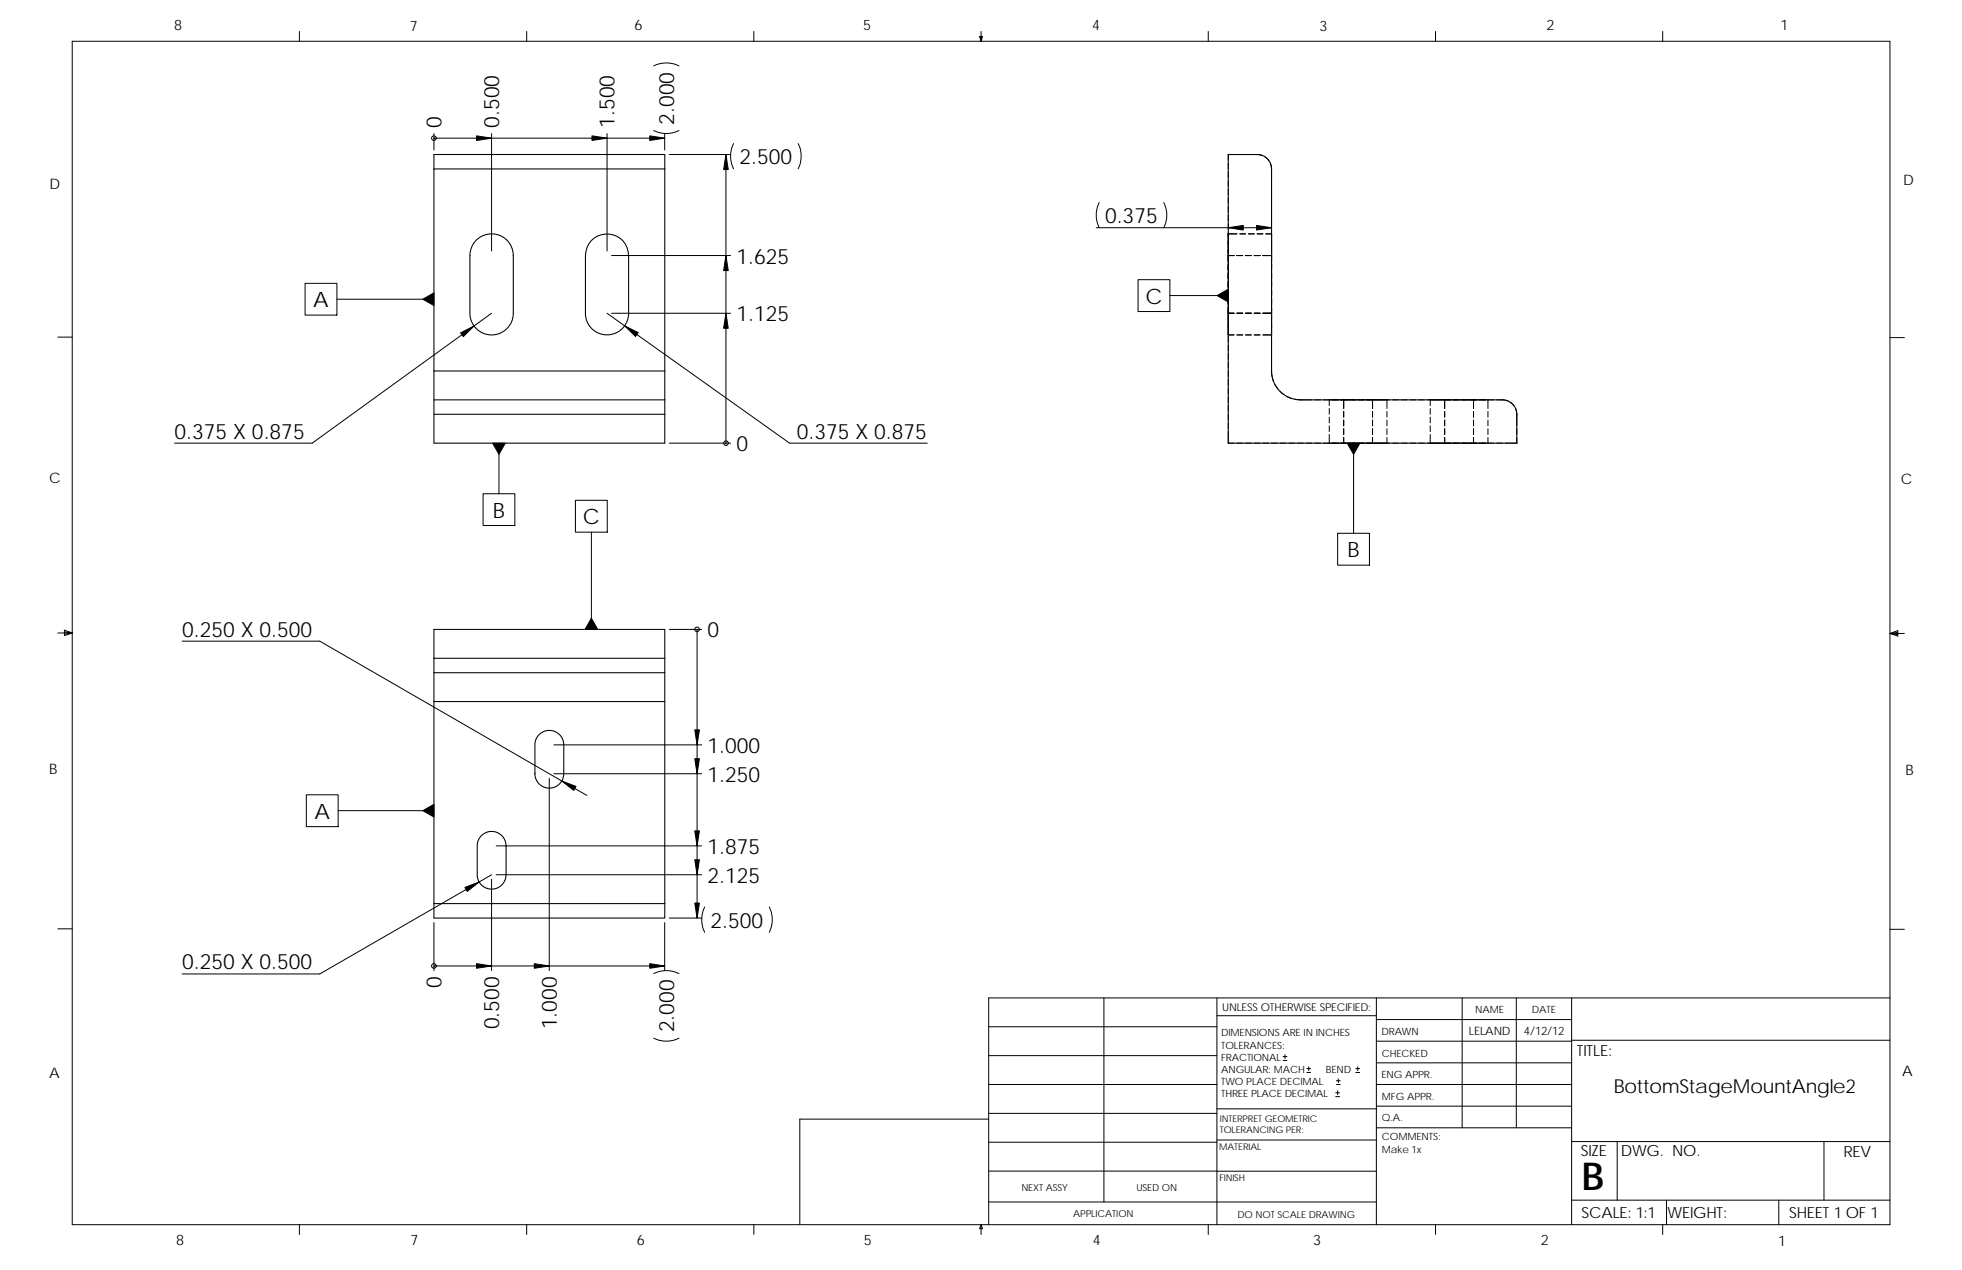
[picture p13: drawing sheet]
<svg xmlns="http://www.w3.org/2000/svg" width="432mm" height="279mm" viewBox="0 0 432 279" stroke-linecap="round" stroke-linejoin="round" font-family="sans-serif">
<defs><g id="words">
<text font-size="8.5" x="348.1" y="261.7">B</text>
<g font-size="4.7">
<text x="97.2" y="28.1" transform="rotate(-90 97.2 28.1)">0</text>
<text x="109.9" y="28.1" transform="rotate(-90 109.9 28.1)">0.500</text>
<text x="135.3" y="28.1" transform="rotate(-90 135.3 28.1)">1.500</text>
<text x="148.3" y="27.4" transform="rotate(-90 148.3 27.4)">2.000</text>
<text x="162.7" y="36.1">2.500</text>
<text x="243.2" y="49.1">0.375</text>
<text x="162.1" y="58">1.625</text>
<text x="68.9" y="67.6">A</text>
<text x="162.1" y="70.7">1.125</text>
<text x="252.1" y="66.8">C</text>
<text x="38.4" y="96.5">0.375 X 0.875</text>
<text x="162.1" y="99.3">0</text>
<text x="175.4" y="96.5">0.375 X 0.875</text>
<text x="108.5" y="113.9">B</text>
<text x="128.2" y="115.3">C</text>
<text x="296.5" y="122.6">B</text>
<text x="40.1" y="140">0.250 X 0.500</text>
<text x="155.7" y="140.2">0</text>
<text x="155.7" y="165.6">1.000</text>
<text x="155.7" y="172">1.250</text>
<text x="69.2" y="180.1">A</text>
<text x="155.7" y="187.9">1.875</text>
<text x="155.7" y="194.2">2.125</text>
<text x="156.4" y="204.1">2.500</text>
<text x="40.1" y="213.3">0.250 X 0.500</text>
<text x="97.2" y="217.4" transform="rotate(-90 97.2 217.4)">0</text>
<text x="109.9" y="226.5" transform="rotate(-90 109.9 226.5)">0.500</text>
<text x="122.6" y="226.5" transform="rotate(-90 122.6 226.5)">1.000</text>
<text x="148.3" y="227.1" transform="rotate(-90 148.3 227.1)">2.000</text>
</g>
<text font-size="4.2" x="355.2" y="240.4">BottomStageMountAngle2</text>
<g font-size="3.4">
<text x="347" y="232.3">TITLE:</text>
<text x="347.9" y="254.3">SIZE</text>
<text x="356.7" y="254.3">DWG. NO.</text>
<text x="405.7" y="254.4">REV</text>
<text x="348.1" y="267.9">SCALE: 1:1</text>
<text x="367" y="268">WEIGHT:</text>
<text x="393.8" y="267.9">SHEET 1 OF 1</text>
</g>
<g font-size="3.2">
<text x="38.3" y="6.7">8</text>
<text x="90.2" y="6.8">7</text>
<text x="139.7" y="6.5">6</text>
<text x="189.9" y="6.5">5</text>
<text x="240.4" y="6.6">4</text>
<text x="290.4" y="6.7">3</text>
<text x="340.4" y="6.6">2</text>
<text x="391.8" y="6.7">1</text>
<text x="10.9" y="41.6">D</text>
<text x="418.9" y="40.7">D</text>
<text x="10.8" y="106.3">C</text>
<text x="418.4" y="106.4">C</text>
<text x="10.8" y="170.2">B</text>
<text x="419.4" y="170.6">B</text>
<text x="10.8" y="237.2">A</text>
<text x="418.6" y="236.8">A</text>
<text x="38.8" y="273.9">8</text>
<text x="90.3" y="273.9">7</text>
<text x="140.2" y="273.8">6</text>
<text x="190.1" y="273.9">5</text>
<text x="240.5" y="273.8">4</text>
<text x="289" y="273.9">3</text>
<text x="339.1" y="273.9">2</text>
<text x="391.4" y="274.2">1</text>
</g>
<g font-size="2.5">
<text x="323.3" y="227.6">LELAND</text>
<text x="335.4" y="227.7">4/12/12</text>
</g>
<text font-size="2.4" x="269" y="222.4">UNLESS OTHERWISE SPECIFIED:</text>
<g font-size="2.2">
<text x="304" y="227.7">DRAWN</text>
<text x="324.7" y="222.9">NAME</text>
<text x="337.2" y="222.9">DATE</text>
<text x="268.8" y="228">DIMENSIONS ARE IN INCHES</text>
<text x="268.8" y="230.7">TOLERANCES:</text>
<text x="268.8" y="233.3">FRACTIONAL</text>
<text x="304.1" y="232.6">CHECKED</text>
<text x="268.8" y="236">ANGULAR: MACH</text>
<text x="268.8" y="238.6">TWO PLACE DECIMAL</text>
<text x="291.8" y="236">BEND</text>
<text x="304" y="237.2">ENG APPR.</text>
<text x="268.8" y="241.3">THREE PLACE DECIMAL</text>
<text x="304.1" y="242">MFG APPR.</text>
<text x="304.1" y="246.7">Q.A.</text>
<text x="304.1" y="250.9">COMMENTS:</text>
<text x="304.1" y="253.6">Make 1x</text>
</g>
<g font-size="2.1">
<text x="224.8" y="262">NEXT ASSY</text>
<text x="250.1" y="262">USED ON</text>
<text x="236.2" y="267.8">APPLICATION</text>
<text x="272.4" y="267.9">DO NOT SCALE DRAWING</text>
</g>
<g font-size="2">
<text x="268.5" y="249.4">TOLERANCING PER:</text>
<text x="268.5" y="246.8">INTERPRET GEOMETRIC</text>
<text x="268.3" y="252.9">MATERIAL</text>
<text x="268.4" y="259.7">FINISH</text>
</g>
</g></defs>
<g fill="none" stroke="#000" stroke-width=".22">
<path d="M15.9 9.1h400v260.3h-400zM65.9 6.9v2.2M115.9 6.9v2.2M143.9 14.5a6.2 6.2 0 0 1 5.5 0M165.9 6.9v2.2M215.6 8h.6l-.3 1.1zM215.7 8l.2 1.1M215.9 6.9v2.2M216 8l-.1 1.1M265.9 6.9v2.2M315.9 6.9v2.2M365.9 6.9v2.2"/>
<path d="M95.5 30.4h.1M95.5 29.4v3.6M95.5 30.4h50.8M108.2 29.4v25.8M133.6 29.4v25.8M143.9 28.7a6.2 6.2 0 0 0 5.5 0M146.3 29.4v3.6M147.3 34h13.5M159.8 34v63.5M161.4 31.6a6.2 6.2 0 0 0 0 5.5M175.7 31.6a6.2 6.2 0 0 1 0 5.5M270.3 34h.1"/>
<path d="M270.3 34h2.6M270.3 34v1.3M270.3 35.9v1.3M270.3 37.8v1.3M270.3 39.7v1.3M273.5 34h1.3M275.4 34h1.3M276.7 34l1.2 .2M278.4 34.5l.9 .9M279.6 35.9l.2 1.3M279.8 37.2h.1M279.8 37.2v2.5"/>
<path d="M134.6 56.2h26.2M241.3 50.1h38.5M241.9 44.6a6.2 6.2 0 0 0 0 5.5M256.1 44.6a6.2 6.2 0 0 1 0 5.5M270.3 41.6v1.3M270.3 43.5v1.3M270.3 45.4v1.3M270.3 47.3v1.3M270.3 49.2v1.3M270.3 51.1v1.3M270.3 51.5h1.9M270.3 53v1.3z"/>
<path d="M270.3 51.8v-.3v.9M270.3 52.5v1.2M270.3 54.4v1.2M271.6 56.2h-1.3v-1.3v18.8v-4.8h1.3M272.2 56.2h1.3M272.9 51.5h1.2M274.1 56.2h1.3M274.8 51.5h1.2M276 56.2h1.3M276.7 51.5h1.2M278.6 51.5h1.2M279.8 55.6v14.6v-1.3"/>
<path d="M279.8 51.8v2.5M279.8 40.3v1.3M279.8 42.2v1.3M279.8 44.2v1.2M279.8 46.1v1.2M279.8 48v1.2M279.8 49.9v1.2M279.8 51.8v-.3v4.7h-1.9M279.8 54.4v1.2M12.7 74.2h3.2M67.1 62.3h7v7h-7zM74.1 65.8h21.4"/>
<path d="M108.2 68.9l-39.5 28.6h-30.3M133.6 68.9l40.2 28.6h30.3M134.6 68.9h26.2M250.5 61.5h7v7h-7zM257.5 65h12.8M270.3 74v1.3M270.3 75.9v1.3M270.3 77.8v1.3M270.3 79.7v1.3M270.3 73.7h1.3M272.2 68.9h1.3M272.2 73.7h1.3"/>
<path d="M274.1 68.9h1.3M274.1 73.7h1.3M276 68.9h1.3M276 73.7h1.3M277.9 68.9h1.9M277.9 73.7h1.9M279.8 72.7v1.3M279.8 74.6v1.3M279.8 76.5v1.3M279.8 78.4v1.3M279.8 70.8v1.3zM279.8 72.7v1v-.3"/>
<path d="M279.8 71.5v1.2M279.8 69.6v1.2M279.8 68.9v1.2M415.9 74.3h3.2M109.8 97.5v11.1M147.3 97.5h13.5M159.8 97.5h.1M270.3 95v2.5h1.3M270.3 81.6v1.3M270.3 83.5v1.3M270.3 85.4v1.3M270.3 87.3v1.3"/>
<path d="M270.3 89.2v1.3M270.3 91.1v1.3M270.3 93v1.3M272.2 97.5h1.3M274.1 97.5h1.3M276 97.5h1.3M277.9 97.5h1.3M279.8 97.5h1.3M279.8 81.6h.1M279.8 81.6l.5 2.3M279.8 80.3v1.3M280.5 84.5l.7 1.1"/>
<path d="M281.6 86l1 .8M281.7 97.5h1.3M283.1 87.2l1.2 .5M283.7 97.5h1.2M284.9 87.8l1.3 .2M285.6 97.5h1.2M286.2 88h2.5M286.2 88h.1M287.5 97.5h1.2M289.4 88h1.2M289.4 97.5h1.2M291.3 88h1.2v1.2"/>
<path d="M292.5 95.6v1.9h-1.2M292.5 89.9v1.2M292.5 91.8v1.2M292.5 93.7v1.3M292.6 88h1.2M292.6 97.5h1.2M293.2 88h1.2zM293.2 97.5h1.2zM294.4 97.5h1.3M295.1 88h5.1M295.1 97.5h5.1M295.1 88h.6"/>
<path d="M295.1 97.5h.6M295.7 88h2.6M295.7 88v1.9v-1.9h-1.3M295.7 90.5v1.3M295.7 92.4v1.3M295.7 94.3v1.3M295.7 96.2v1.3M295.7 97.5h2.6M297.9 97.5v19.8M299.5 97.5h2.6M299.5 88h2.6M300.8 88h1.3"/>
<path d="M300.8 97.5h1.3M302.1 88h3.1v1.9M302.1 90.5v1.3M302.1 92.4v1.3M302.1 94.3v1.3M302.1 96.2v1.3M305.2 96.2v1.3h-3.1M305.2 90.5v1.3M305.2 92.4v1.3M305.2 94.3v1.3M305.9 88h-3.8v1.9v-1.9M305.9 97.5h-3.8"/>
<path d="M306.5 88h1.3M306.5 97.5h1.3M308.4 88h1.3M308.4 97.5h1.3M310.3 88h1.3M310.3 97.5h1.3M312.2 88h1.3M312.2 97.5h1.3M314.1 88h3.8v1.9v-1.9M314.1 97.5h3.8M314.8 95.6v1.9M314.8 88v1.2"/>
<path d="M314.8 89.9v1.2M314.8 91.8v1.2M314.8 93.7v1.3M317.3 88h-2.5M317.3 97.5h-2.5M317.4 88h.5M317.4 97.5h.5M317.9 97.5h1.3M317.9 88h2.6M317.9 88h1.3M317.9 90.5v1.3M317.9 92.4v1.3"/>
<path d="M317.9 94.3v1.3M319.8 97.5h5.1h-.6M319.8 88h5.1h-.6M320.5 97.5h-2.6v-1.3v1.3M321.8 97.5h2.5M321.8 88h2.5M324.3 97.5h1.3M324.3 90.5v1.3M324.3 92.4v1.3M324.3 94.3v1.3M324.3 96.2v1.3M325.6 88h-1.3v1.9v-1.9"/>
<path d="M325.6 88h1.2zM325.6 97.5h1.2zM326.2 88h1.3M326.2 97.5h1.3M327.5 88h1.2M327.5 97.5h1.2M327.5 88v1.9M327.5 90.5v1.3M327.5 92.4v1.3M327.5 94.3v1.3M327.5 96.2v1.3M329.4 88h1.3"/>
<path d="M329.4 97.5h1.2M330.6 88l1.3 .2M331.3 97.5h2.5M332.3 88.5l.9 .8M333.5 89.9l.3 1.2M333.8 91.1v2.6M333.8 94.3v1.3M333.8 96.2v1.3M333.8 97.5h.1M333.8 91.1h.1M106.3 108.6h7v7h-7zM126.6 110.1h7v7h-7z"/>
<path d="M130.2 117.1v21.4M294.4 117.3h7v7h-7zM12.7 139.3h3.2M14.2 138.6l1.7 .7-1.7 .5zM14.2 139l1.7 .3M15.9 139.3l-1.7 .2M147.3 138.5h7.1M153.4 138.5h.1M153.4 138.5v63.5M415.9 139.4h3.2M415.9 139.4l1.8-.7v1.2zM415.9 139.4l1.8 .2"/>
<path d="M417.7 139.1l-1.8 .3M40.1 141.1h30.3l58.7 33.9M67.4 174.9h7v7h-7zM74.4 178.4h21.1M120.9 171.2v42.3M121.9 163.9h32.5M121.9 170.2h32.5M108.2 193.4v20.1M108.2 192.4l-37.8 21.9h-30.3M109.2 186.1h45.2M109.2 192.4h45.2M155.1 199.5a6.2 6.2 0 0 0 0 5.6"/>
<path d="M169.3 199.5a6.2 6.2 0 0 1 0 5.6M12.7 204.3h3.2M95.5 212.5h.1M95.5 203v10.5M95.5 212.5h50.8M143.9 214.2a6.2 6.2 0 0 1 5.5 0M146.3 203v10.5M147.3 202h7.1M243 219.5v44.9M267.8 219.5v49.9M302.9 219.5v49.9M321.8 219.5v28.6"/>
<path d="M333.7 219.5v28.6M345.9 219.5v49.9M415.9 204.4h3.2M415.9 219.5h-198.3v49.9M143.9 228.4a6.2 6.2 0 0 0 5.5 0M217.6 238.6h50.2M217.6 232.2h50.2M217.6 225.9h50.2M267.8 223.5h35.1M282.4 233.3h.8M282.4 232.5h.8M282.8 232v.9"/>
<path d="M287.6 235.9h.8M287.6 235.1h.8M288 234.7v.8M294.1 238.6h.9M294.1 237.8h.9M294.4 240v.8M294.5 237.3v.9M298.4 235.9h.8M298.4 235.1h.8M298.8 234.7v.8M302.9 238.6h43M302.9 233.8h43"/>
<path d="M302.9 229.1h43M302.9 224.3h43M345.9 228.9h70M217.6 257.6l85.3 .1M217.6 251.3h50.2M217.6 244.9h50.2M217.6 246.2h-41.6v23.2M267.8 250.8h35.1M267.8 243.9h35.1M294 241.3h.8M294 240.4h.8M302.9 248.1h43"/>
<path d="M302.9 243.4h43M345.9 251.1h70M355.9 251.1v12.9M401.4 251.1v12.9M65.9 269.4v2.2M115.9 269.4v2.2M165.9 269.4v2.2M215.9 269.4l.3 .9h-.6zM215.9 269.4v2.2M217.6 264.4h85.3M265.9 269.4v2.2M315.9 269.4v2.2"/>
<path d="M345.9 264h70M365.9 269.4v2.2M366.8 264v5.4M391.5 264v5.4"/>
<circle cx="95.5" cy="30.4" r=".51"/>
<circle cx="159.8" cy="97.5" r=".5"/>
<circle cx="153.4" cy="138.5" r=".51"/>
<circle cx="95.5" cy="212.5" r=".51"/>
</g>
<g fill="none" stroke="#000" stroke-width=".23">
<path d="M95.5 37.2v-3.2h50.8v3.2M95.5 37.2h50.8M95.5 37.2v44.4M146.3 37.2v44.4M270.3 34l7.2 .1 1.4 .8 .6 .8 .3 .8v45.1a6.4 6.4 0 0 0 6.4 6.4h45.1l.8 .3 .8 .6 .8 1.4 .1 7.2h-63.5zM113 68.9l-.1-13.3-.7-2-.7-.8-1-.7a4.7 4.7 0 0 0-7.1 4.1v12.7a4.8 4.8 0 0 0 4.8 4.8 4.8 4.8 0 0 0 4.8-4.8M138.3 68.9v-12.7a4.7 4.7 0 0 0-4.7-4.7 4.7 4.7 0 0 0-4.7 4.7v13.4l.7 2 .7 .7 1.1 .8a4.8 4.8 0 0 0 7-4.2M95.5 91.1h50.8v6.4h-50.8zM95.5 81.6v6.4M95.5 81.6h50.8M146.3 88h-50.8v3.1M146.3 88v3.1"/>
<path d="M146.3 81.6v6.4M95.5 144.8v3.2M95.5 148v6.3M95.5 144.8v-6.3h50.8v6.3M95.5 154.3v44.5M95.5 144.8h50.8M146.3 144.8v3.2h-50.8M146.3 148v6.3h-50.8M146.3 154.3v44.5M118.6 161.6l1.5-.8h1.6l1.4 .8 .9 1.4v7.8l-.3 .9-.6 .8-1.4 .8-1.2 .1-1.1-.4-1-.8-.6-1.2-.1-7.5 .4-1.1zM95.5 198.8v3.2h50.8v-3.2M95.5 198.8h50.8"/>
<path d="M105.9 183.8l1.5-.8h1.6l1.4 .8 .9 1.5v7.8l-.3 .8-.6 .8-1.4 .8-1.2 .1-1.1-.3-1-.9-.6-1.1-.1-7.6 .4-1.1z"/>
</g>
<g fill="#000" stroke="#000" stroke-width=".22">
<path d="M104.9 29.9l3.3 .5-3.3 .5z" fill-rule="evenodd"/>
<path d="M130.3 29.9l3.3 .5-3.3 .5z" fill-rule="evenodd"/>
<path d="M143 29.9l3.3 .5-3.3 .5z" fill-rule="evenodd"/>
<path d="M159.8 34l.5 3.3h-1z" fill-rule="evenodd"/>
<path d="M159.8 56.2l.5 3.3h-1z" fill-rule="evenodd"/>
<path d="M270.3 50.1l3.3-.5v1z" fill-rule="evenodd"/>
<path d="M276.5 49.6l3.3 .5-3.3 .5z" fill-rule="evenodd"/>
<path d="M93 65.8l2.5-1.4v2.8z" fill-rule="evenodd"/>
<path d="M101.4 73.2l2.9-1.5-2.3 2.4z" fill-rule="evenodd"/>
<path d="M137.5 71.7l3 1.5-.6 .8z" fill-rule="evenodd"/>
<path d="M159.8 68.9l.5 3.3h-1z" fill-rule="evenodd"/>
<path d="M267.9 65l2.4-1.4v2.8z" fill-rule="evenodd"/>
<path d="M108.4 97.5h2.8l-1.4 2.4z" fill-rule="evenodd"/>
<path d="M296.5 97.5h2.8l-1.4 2.4z" fill-rule="evenodd"/>
<path d="M130.2 136l1.4 2.5h-2.8z" fill-rule="evenodd"/>
<path d="M93 178.4l2.5-1.4v2.7z" fill-rule="evenodd"/>
<path d="M123.6 171.8l3.2 1.2-.5 .9z" fill-rule="evenodd"/>
<path d="M152.9 160.6h1l-.5 3.3z" fill-rule="evenodd"/>
<path d="M152.9 166.9h1l-.5 3.3z" fill-rule="evenodd"/>
<path d="M102.3 195.2l3.2-1.2-2.7 2.1z" fill-rule="evenodd"/>
<path d="M152.9 182.8h1l-.5 3.3z" fill-rule="evenodd"/>
<path d="M152.9 189.1h1l-.5 3.3z" fill-rule="evenodd"/>
<path d="M104.9 212l3.3 .5-3.3 .5z" fill-rule="evenodd"/>
<path d="M117.6 212l3.3 .5-3.3 .5z" fill-rule="evenodd"/>
<path d="M143 212l3.3 .5-3.3 .5z" fill-rule="evenodd"/>
<path d="M152.9 198.7h1l-.5 3.3z" fill-rule="evenodd"/>
</g>
<use href="#words"/>
</svg>
